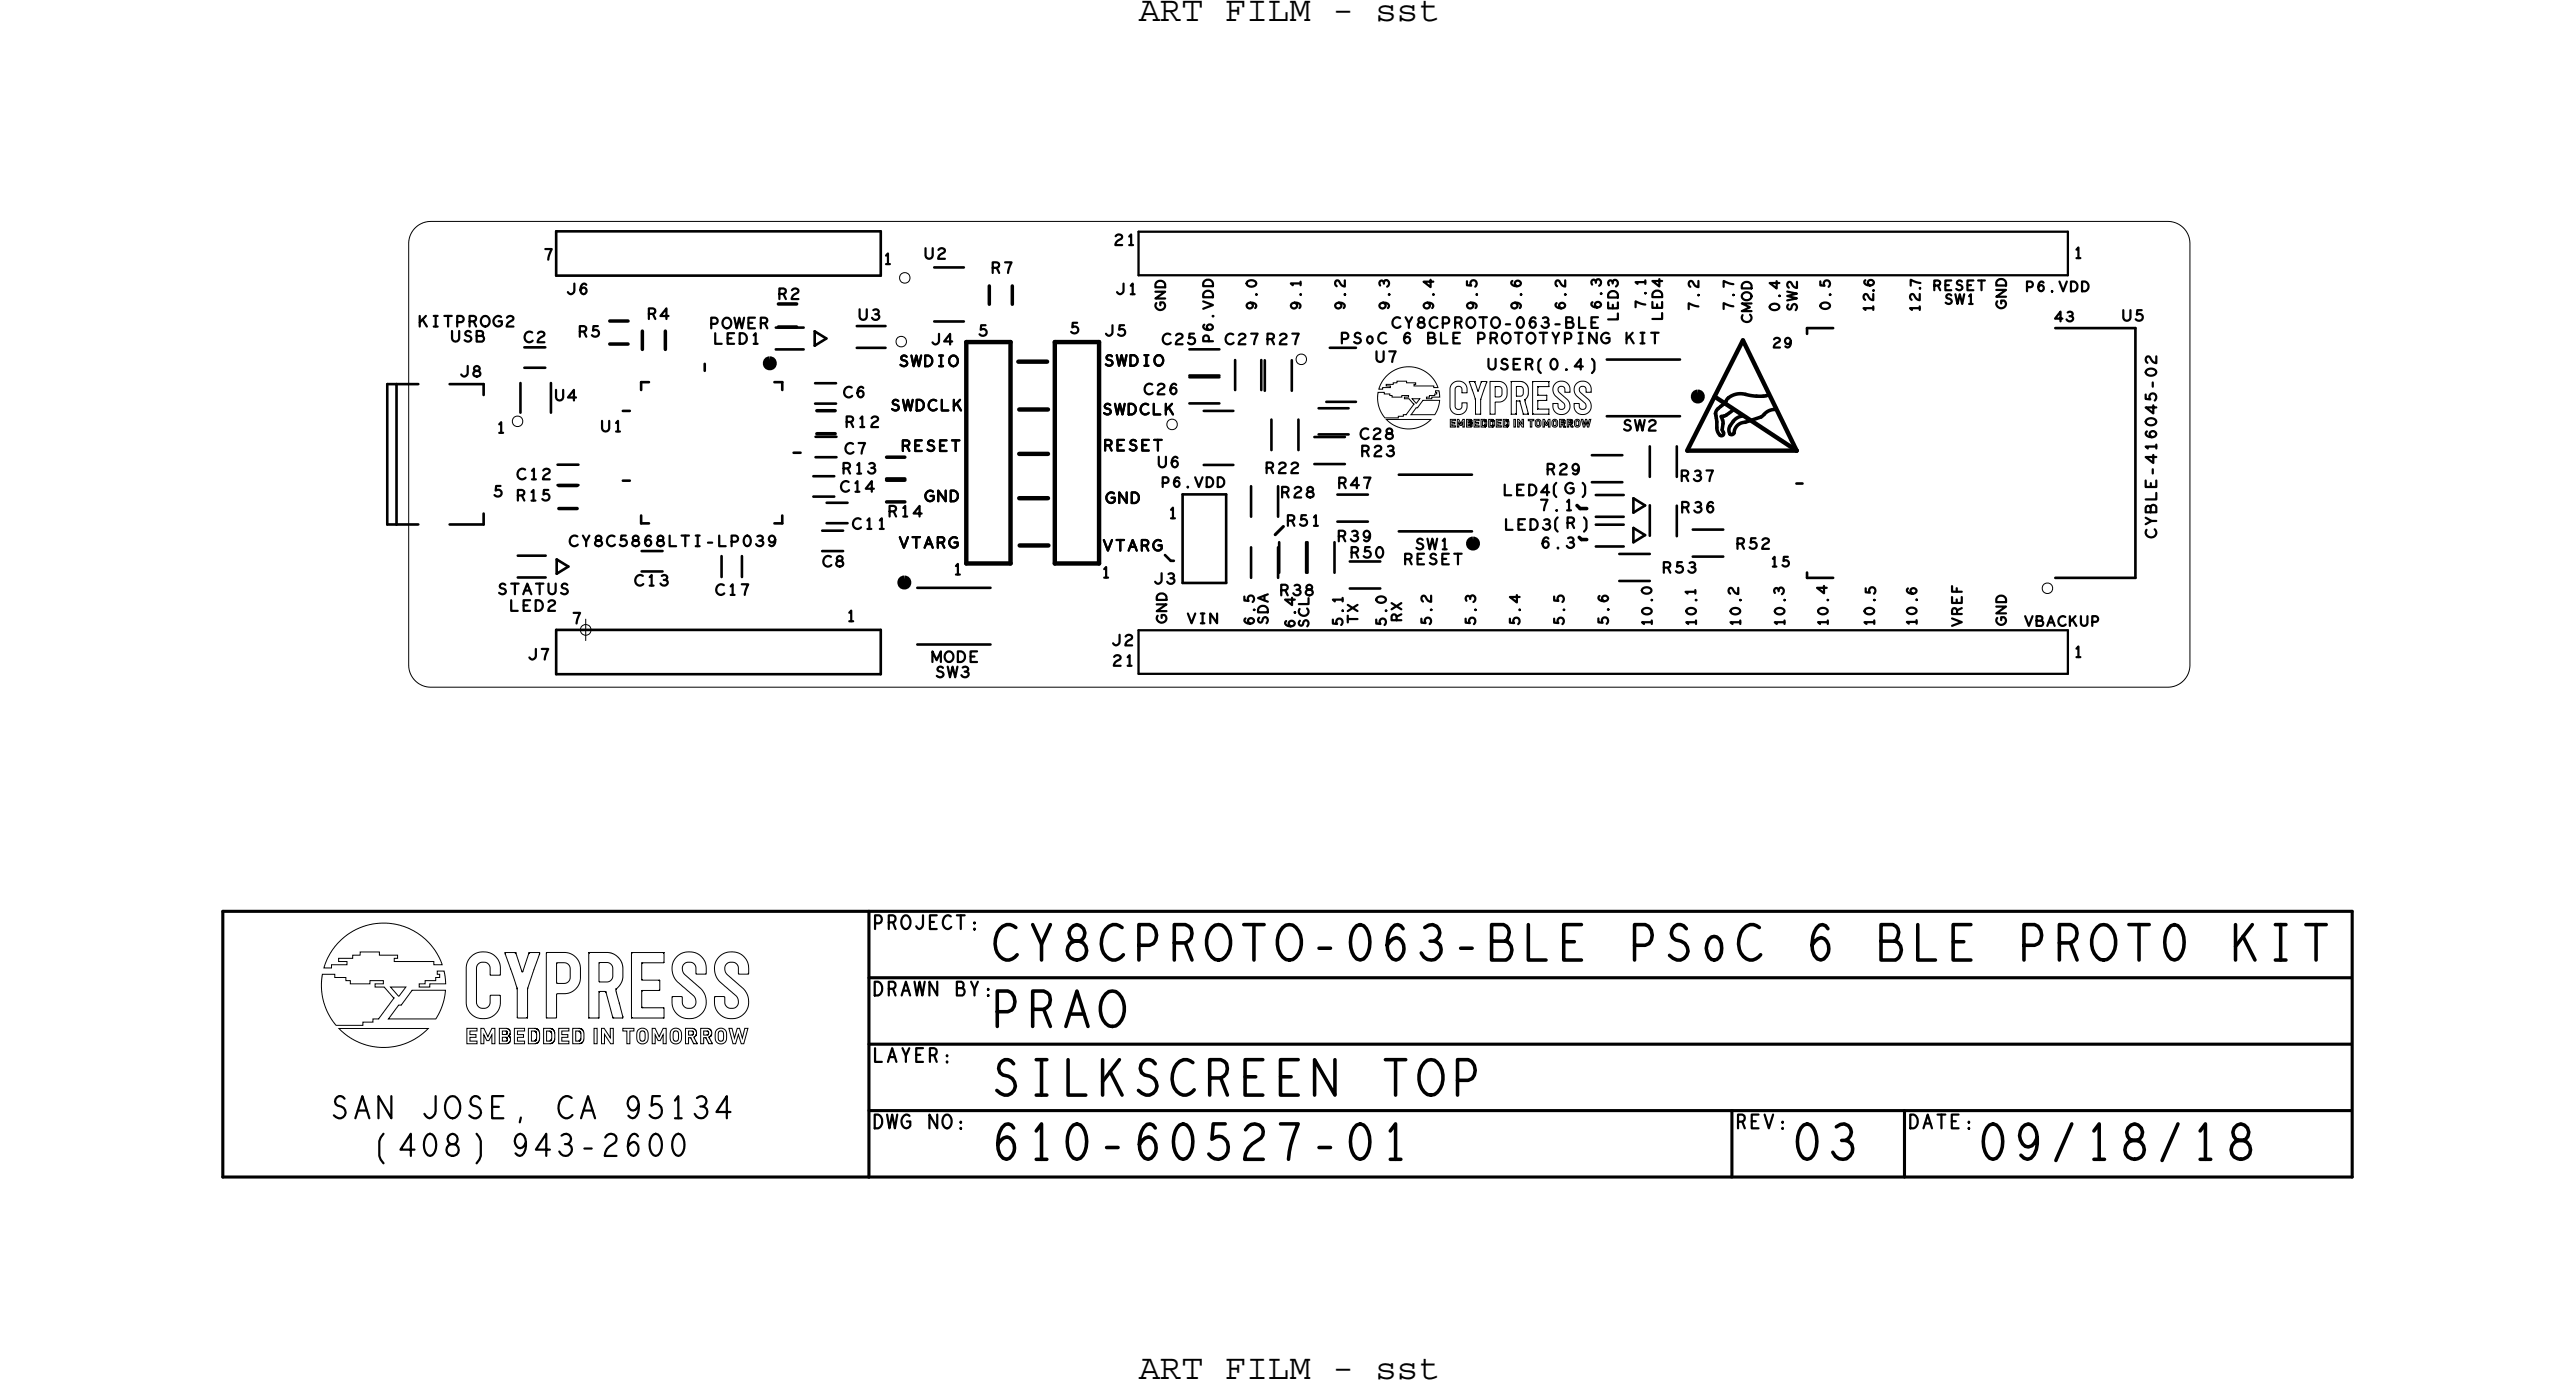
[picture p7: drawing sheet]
<svg xmlns="http://www.w3.org/2000/svg" width="148mm" height="80mm" viewBox="0 0 148 80" stroke-linecap="round" stroke-linejoin="round" font-family="sans-serif">
<defs><g id="words">
<g font-size="2.1">
<text x="65.4" y="1.2">ART FILM - sst</text>
<text x="65.4" y="79.1">ART FILM - sst</text>
</g>
<text font-size="2" x="129" y="55.1">KIT</text>
<g font-size=".8">
<text x="54.8" y="57.1">BY:</text>
<text x="50.1" y="60.9">LAYER:</text>
<text x="53.2" y="64.7">NO:</text>
<text x="99.7" y="64.7">REV:</text>
<text x="109.6" y="64.7">DATE:</text>
</g>
<g font-size=".6">
<text x="50.7" y="15.1">1</text>
<text x="74.6" y="17.8" transform="rotate(-90 74.6 17.8)">9.1</text>
<text x="79.7" y="17.8" transform="rotate(-90 79.7 17.8)">9.3</text>
<text x="91.9" y="17.7" transform="rotate(-90 91.9 17.7)">6.3</text>
<text x="94.4" y="17.7" transform="rotate(-90 94.4 17.7)">7.1</text>
<text x="107.3" y="16.7">.</text>
<text x="109.9" y="16.5">.</text>
<text x="110.9" y="16.6">RESET</text>
<text x="119" y="14.8">1</text>
<text x="93.4" y="19.7">KIT</text>
<text x="28.5" y="24.8">1</text>
<text x="29.6" y="28.7">R15</text>
<text x="48.3" y="27.2">R13</text>
<text x="48.5" y="24.5">R12</text>
<text x="51" y="29.6">R14</text>
<text x="51.7" y="25.9">RESET</text>
<text x="63.3" y="25.8">RESET</text>
<text x="67" y="29.7">1</text>
<text x="78.1" y="26.2">R23</text>
<text x="86.3" y="28.4">LED4(G)</text>
<text x="88.4" y="29.3">7.1</text>
<text x="96.4" y="27.6">R37</text>
<text x="96.5" y="29.4">R36</text>
<text x="36.4" y="33.6">C13</text>
<text x="48.6" y="35.6">1</text>
<text x="48.9" y="30.3">C11</text>
<text x="51.6" y="31.4">VTARG</text>
<text x="54.7" y="33">1</text>
<text x="63.2" y="33.1">1</text>
<text x="63.3" y="31.6">VTARG</text>
<text x="73.4" y="34.1">R38</text>
<text x="73.8" y="30.2">R51</text>
<text x="76.7" y="31">R39</text>
<text x="77.1" y="35.9" transform="rotate(-90 77.1 35.9)">5.1</text>
<text x="80.6" y="32.4">RESET</text>
<text x="84.7" y="35.9" transform="rotate(-90 84.7 35.9)">5.3</text>
<text x="86.3" y="30.4">LED3(R)</text>
<text x="88.4" y="31.4">6.3</text>
<text x="95.4" y="32.9">R53</text>
<text x="97.3" y="35.9" transform="rotate(-90 97.3 35.9)">10.1</text>
<text x="99.9" y="35.9" transform="rotate(-90 99.9 35.9)">10.2</text>
<text x="102.4" y="35.9" transform="rotate(-90 102.4 35.9)">10.3</text>
<text x="104.9" y="35.9" transform="rotate(-90 104.9 35.9)">10.4</text>
<text x="107.6" y="35.9" transform="rotate(-90 107.6 35.9)">10.5</text>
<text x="112.6" y="35.9" transform="rotate(-90 112.6 35.9)">VREF</text>
<text x="119" y="37.7">1</text>
</g>
</g></defs>
<!-- layer: Board Outline -->
<g fill="none" stroke="#000" stroke-width=".06">
<path d="M23.8 13.1l.4-.3 .5-.1h99.7a1.27 1.27 0 0 1 1.3 1.3v24.1a1.27 1.27 0 0 1-1.3 1.3h-99.7a1.27 1.27 0 0 1-1.2-1.3v-24.1l.1-.6zM79.1 22.5l.7 .1 .1 .2 .9-.1v.1h-.2v.1h.3l.2 .3-.4 .6h-.2v.1h-.2v.1h-.8l-.4-.7zM79.5 21.6l.8-.5h.9l.5 .1 .4 .3 .4 .7h-.2v-.1h-1.1l.1-.1-1.1-.1v.1h-.2h-.4v.1h.2v.1h-.4v.1h-.3zM79.6 24.1h2.5l-.6 .4-.6 .1-.7-.1zM81.1 22.9h.4l-.2 .2zM81.7 23h.9l-.2 .8h-1.4zM81.9 22.8l.4-.1v-.1h.2l-.1-.2h.2v.4h-.4v.1h-.3zM83.2 24.1h.3h-.2v.1h.2v.1h-.2v.1h.2v.1h-.3zM83.4 22l.4-.1 .2 .1 .2 .2v.3h-.3v-.2l-.1-.1h-.2l-.1 .1 .1 1.1 .2 .1 .1-.4h.3v.4l-.3 .3-.4-.1-.3-.3v-1.1zM83.6 24.1h.1l.1 .2 .2-.2v.4v-.3l-.1 .2-.2-.2v.3h-.1zM84.2 24.1h.3l-.1 .4h-.2zM84.3 24.3l.1 .1h-.1z"/>
<path d="M84.3 24.1l.1 .1h-.1zM84.3 21.9h.3l.2 .5 .2-.5h.3l-.3 1v.9l-.3-.1v-.8zM84.6 24.1h.3h-.2v.1h.2v.1h-.2v.1h.2v.1h-.3zM85 24.1h.3v.4h-.3zM85.1 24.1l.1 .1v.2h-.1zM85.4 24.1h.3v.4h-.3zM85.5 21.9h.7l.3 .4-.1 .6-.2 .1-.4 .1v.7l-.3-.1zM85.5 24.1l.2 .1-.1 .2h-.1zM85.8 22.2h.3l.1 .1v.3l-.1 .2h-.3zM85.9 24.1h.3h-.2v.1h.1v.1h-.1v.1h.2v.1h-.3zM86.3 24.1h.3l-.1 .4h-.2zM86.4 24.1l.1 .1v.2h-.1z"/>
<path d="M86.7 21.9h.7l.3 .2v.5l-.2 .4 .2 .8-.3-.1-.2-.7h-.2v.7h-.3zM86.9 24.1h.1v.4h-.1zM87 22.2h.3l.1 .1v.3l-.1 .1h-.3zM87.1 24.1l.3 .2v-.2v.4l-.2-.3v.3h-.1zM87.7 24.1h.3h-.1v.4h-.1v-.4h-.1zM88 21.9h.9v.3h-.6v.5h.5v.3h-.5v.5h.6v.3l-.9-.1zM88.2 24.1l.2 .1-.1 .2h-.1zM88.6 24.1l.2 .2 .1-.2h.1v.4h-.1v-.3l-.1 .2-.2-.2v.3zM89.2 24.1l.1 .1v.2h-.1zM89.3 22l.1-.1h.3l.3 .1 .1 .2v.3h-.3v-.2l-.1-.1h-.2l-.1 .1 .1 .2 .5 .4 .1 .3v.3l-.3 .3-.4-.1-.2-.2v-.4h.2v.3l.2 .1h.1l.1-.2v-.2l-.6-.5-.1-.3zM89.5 24.1h.3v.2l.1 .2h-.1l-.1-.2-.1 .2h-.1zM89.6 24.1h.1v.1h-.1z"/>
<path d="M90 24.1h.2v.2l.1 .2h-.1l-.1-.2-.1 .2zM90 24.1l.2 .1h-.2zM90.5 22l.2-.1h.3l.2 .1 .1 .2v.3h-.3v-.2l-.1-.1h-.2l-.1 .1 .1 .2 .5 .4 .1 .2v.4l-.3 .3-.4-.1-.2-.2v-.4h.2l.1 .3 .1 .1h.2v-.2v-.2l-.6-.5v-.3zM90.5 24.1l.1 .1v.2h-.1zM90.8 24.1h.1v.2l.1-.2 .1 .2 .1-.2h.1l-.1 .4h-.1l-.1-.3v.3h-.1z"/>
<circle cx="88.3" cy="24.3" r=".21"/>
<circle cx="89.2" cy="24.3" r=".21"/>
<circle cx="90.5" cy="24.3" r=".22"/>
</g>
<g fill="none" stroke="#000" stroke-width=".2">
<path d="M90.5 29l.2 .2zM90.6 30.8l.2 .1zM90.7 29.2h.4zM90.8 30.9h.3zM98.5 23.7v.1zM98.5 23.7h.1M98.5 23.8v.2zM98.5 24v.2zM98.5 24.2v.3zM98.5 24.5l.2 .5h.2v-.2M98.6 23.4l.2-.1zM98.6 23.4l-.1 .3"/>
<path d="M98.8 23.3l.1-.1zM98.8 23.9l.1 .4M98.8 23.9h.1zM98.8 24.7l.1 .1zM98.9 24.3l-.1 .4zM99.3 24.9h.1M99.4 23.5l-.5 .4M100 23.9a.94 .94 0 0 0-.8 .9l.1 .1M100.2 24.2l-.4 .2-.3 .5h-.2M100.2 24.2l.9-.3zM101.5 22.7h-.9a1.4 1.4 0 0 0-1.5 .2l-.2 .3M101.9 23.5a1.08 1.08 0 0 0-.8 .4"/>
</g>
<path d="M100 19.5l-3.2 6.3zM100 19.5l3.1 6.3zM58.4 20.7h1.7zM58.5 23.5h1.6zM58.5 28.6h1.6zM58.5 26h1.6zM58.5 31.3h1.7zM96.9 25.8h6.2zM98.4 22.7l4.7 3.1z" fill="none" stroke="#000" stroke-width=".25"/>
<path d="M73.2 30.7l.5-.5z" fill="none" stroke="#000" stroke-width=".18"/>
<path d="M66.9 31.8l.3 .4zM67.2 32.2h.2z" fill="none" stroke="#000" stroke-width=".15"/>
<!-- layer: Components -->
<g fill="none" stroke="#000" stroke-width=".06">
<path d="M51.5 19.4l.2-.1 .3 .1v.2v.2l-.3 .1-.2-.1-.1-.2zM51.7 15.7l.2-.1 .3 .1v.2v.2l-.3 .1-.2-.1-.1-.2zM29.5 24l.2-.1 .2 .1 .1 .2-.1 .2-.2 .1-.2-.1-.1-.2zM67 24.1l.3-.1 .2 .1 .1 .2-.1 .2-.2 .1-.3-.1v-.2zM74.5 20.4l.2-.1 .2 .1 .1 .2-.1 .2-.2 .1-.2-.1-.1-.2zM117.3 33.5l.2-.1 .2 .1 .1 .2-.1 .2-.2 .1-.2-.1-.1-.2zM18.5 55.9h.7v.2h.7v.1h.2v.2h1.1v-.2h.8v.2h-.5v.2h.6l.5 .7-.9 1.1h-.3v.2h-.6v.2h-1.5l-.5-.7-.2-.7-.2-.8zM19.4 54.1l.7-.6 .8-.4 .9-.1h.9l1 .4 .7 .5 .6 .6 .4 .8h-.5v-.1h-2.3v-.2h.2v-.2h-1v-.2h-1.1v.2h-.5v.2h-.8v.2h.5v.1h-.9v.2h-.4l.3-.8zM19.5 59h5.1l-.6 .5-.6 .3-1.3 .3-.7-.1-.7-.2-.7-.3zM22.4 56.6h.9l-.4 .5zM23.6 56.8h2l-.2 .9-.4 .7h-2.7l.6-.7 .1-.1zM24.1 56.4h.3v-.2h.6v-.1h.2v-.2h-.1v-.2h.4l.1 .7h-.9v.2h-.6z"/>
<path d="M26.8 59h.6v.1h-.4v.2h.3v.2h-.3v.2h.4v.2h-.6zM27.1 54.9l.4-.3h.5l.4 .2 .3 .5v.6h-.5l-.1-.5-.2-.2h-.4l-.1 .3-.1 2 .1 .2 .3 .1h.2l.2-.2 .1-.5h.5l-.1 .8-.2 .3-.3 .2h-.4l-.4-.1-.3-.2-.2-.4v-2.2l.1-.4zM27.6 59h.2l.2 .5 .2-.5h.2v.9h-.2v-.5l-.1 .3h-.2l-.1-.3v.5h-.2zM28.7 59h.4l.2 .1v.2l-.1 .1 .1 .3-.1 .1-.5 .1zM28.8 59.1l.3 .1v.1h-.3zM28.8 59.5h.3v.2h-.3zM29 54.7h.6l.4 1 .4-1h.6l-.7 2-.1 1.7h-.5v-1.7zM29.5 59h.6v.1h-.4v.2h.3v.2h-.3v.2h.4v.2h-.6zM30.3 59h.4l.2 .1 .1 .5-.2 .2-.5 .1zM30.5 59.1l.3 .1v.4l-.1 .1h-.2zM31.2 59h.4l.2 .1v.5l-.1 .2-.5 .1zM31.4 54.7l1-.1a.92 .92 0 0 1 .9 .7v.8l-.1 .5-.5 .3-.7 .1-.1 1.4h-.5z"/>
<path d="M31.4 59.1l.3 .1v.4l-.1 .1h-.2zM32 55.2h.5l.2 .2v.7l-.2 .3h-.6zM32.1 59h.6v.1h-.5v.2h.4v.2h-.4v.2h.5v.2h-.6zM32.9 59h.4l.2 .1v.5l-.1 .2-.5 .1zM33 59.1l.3 .1v.4l-.1 .1h-.2zM33.8 54.6l1.3 .1 .3 .1 .3 .3 .1 .4-.1 .6-.4 .7 .4 1.6h-.5l-.5-1.5h-.3v1.5h-.6zM34.1 59h.2v.9h-.2zM34.4 55.2h.5l.2 .2 .1 .6-.2 .3h-.6zM34.5 59h.2l.3 .5v-.5h.2v.9h-.2l-.3-.6v.6h-.2zM35.7 59h.7v.1h-.2v.8h-.2v-.8h-.3zM36.3 54.6l1.8 .1v.5l-1.3 .1v.9l1.1 .1v.5h-1.1v1h1.3v.6h-1.9zM36.6 59.1l.3-.1 .3 .1v.5l-.2 .2-.2 .1-.2-.2z"/>
<path d="M36.8 59.2l.1-.1 .1 .2v.3l-.1 .1-.2-.1zM37.4 59h.2l.2 .5 .3-.5h.1v.9h-.1v-.5l-.2 .3h-.1l-.2-.3v.5h-.2zM38.5 59.1l.3-.1 .3 .1v.5l-.1 .2-.3 .1-.2-.2v-.4zM38.7 59.2l.1-.1 .1 .1v.4l-.1 .1-.1-.1zM38.8 54.9l.4-.3h.6l.4 .2 .3 .4v.7h-.5l-.1-.5-.2-.2h-.4l-.1 .2 .1 .5 1 .9 .2 .4v.4l-.1 .3-.2 .3-.3 .2h-.4l-.4-.1-.3-.2-.2-.3v-.6h.5l.1 .4 .2 .2h.4l.1-.3-.1-.4-.9-.8-.2-.3-.1-.6zM39.3 59h.5l.1 .1 .1 .2-.2 .2 .2 .4h-.2l-.2-.4h-.1v.4h-.2zM39.5 59.1l.3 .1v.1l-.3 .1zM40.2 59h.4l.2 .1v.2l-.1 .2 .2 .4h-.2l-.2-.4h-.1v.4h-.2zM40.4 59.1l.2 .1 .1 .1-.3 .1zM41.1 59.1l.3-.1 .3 .1v.5l-.2 .2-.2 .1-.2-.2-.1-.4zM41.3 54.9l.3-.3h.6l.5 .2 .2 .4v.7h-.5v-.5l-.3-.2h-.3l-.2 .3 .1 .4 1 .8 .2 .5 .1 .4-.1 .3-.5 .4-.3 .1h-.5l-.3-.2-.2-.3-.1-.3v-.4h.6v.4l.3 .2h.3l.2-.2-.1-.5-.8-.6a1.09 1.09 0 0 1-.4-1.4zM41.3 59.2l.1-.1 .1 .1v.4l-.1 .1-.2-.1z"/>
<path d="M41.8 59h.2l.2 .5 .1-.5h.1l.2 .5 .1-.5h.2l-.2 .9h-.2l-.1-.6-.2 .6h-.1z"/>
</g>
<g fill="none" stroke="#000" stroke-width=".15">
<path d="M30.1 19.9h1.2zM31.9 13.3h18.7zM31.9 13.3v2.5zM31.9 15.8h18.7zM44.5 18.8h1.6zM46.8 19l.6 .4zM46.8 19v.8zM46.8 19.8l.6-.4zM49.2 18.7h1.6zM49.2 20h1.6zM50.6 13.3v2.5zM53.6 15.3h1.7z"/>
<path d="M53.6 18.4h1.7zM76.3 19.9h1.5zM103.7 18.8h1.5zM103.7 18.8v.3zM118 18.8h4.6zM122.6 18.8v14.3zM22.2 22h.6zM22.2 30.1h.6zM22.2 22v8.1zM22.8 22h1.2zM22.8 22v8.1zM22.8 30.1h1.2z"/>
<path d="M25.8 22h2zM25.8 30.1h2zM27.8 22v.7zM27.8 29.5v.6zM29.7 33.1h1.6zM29.7 31.9h1.6zM29.9 22v1.7zM30.1 21.1h1.2zM31.6 22v1.7zM31.9 36.1h18.7zM31.9 36.1v2.6zM31.9 38.7h18.7z"/>
<path d="M32 32.1l.6 .4zM32 32.1v.8zM32 32.9l.6-.4zM32 26.7h1.2zM32 27.8h1.2zM35.7 23.6h.4zM35.7 27.6h.4zM36.8 21.9h.4zM36.8 21.9v.5zM36.8 30h.4zM36.8 29.6v.4zM36.8 31.6h1.2z"/>
<path d="M36.8 32.8h1.2zM40.4 20.9v.4zM41.4 31.9v1.2zM42.6 31.9v1.2zM44.4 21.9h.5zM44.4 30h.5zM44.5 20h1.6zM44.9 21.9v.5zM44.9 29.6v.4zM45.5 26h.4zM46.7 28.5h1.2zM46.7 27.3h1.2z"/>
<path d="M46.8 23.2h1.2zM46.8 22h1.2zM46.8 25.1h1.2zM46.8 26.2h1.2zM47.2 31.6h1.2zM47.2 30.4h1.2zM47.4 28.8h1.2zM47.4 30h1.2zM50.6 36.1v2.6zM52.6 33.7h4.2zM52.6 37h4.2zM67.9 28.4h2.5z"/>
<path d="M67.9 28.4v5zM67.9 33.4h2.5zM68.3 21.6h1.7zM68.3 20h1.7zM68.3 23.1h1.7zM68.3 21.5h1.7zM69.1 23.6h1.7zM69.1 26.7h1.7zM70.4 28.4v5zM70.9 20.7v1.7zM71.8 31.4v1.7zM71.8 27.9v1.7z"/>
<path d="M72.4 20.7v1.7zM72.6 20.7v1.7zM73 24.1v1.7zM73.4 31.4v1.7zM73.4 27.9v1.7zM73.4 31.1v1.8zM74.1 20.7v1.7zM74.5 24.1v1.7zM75 31.1v1.8zM75.4 25.1h1.8zM75.4 26.6h1.8zM75.7 23.4h1.7z"/>
<path d="M75.7 24.9h1.7zM76.1 23h1.7zM76.6 31.1v1.8zM76.8 28.4h1.7zM76.8 29.9h1.7zM77.5 32.2h1.7zM77.5 33.8h1.7zM80.3 27.2h4.2zM80.3 30.5h4.2zM91.4 27.7h1.7zM91.4 26.1h1.7zM91.6 29.6h1.6z"/>
<path d="M91.6 28.4h1.6zM91.6 31.3h1.6zM91.6 30.1h1.6zM92.2 20.6h4.2zM92.2 23.9h4.2zM92.9 31.8h1.8zM92.9 33.3h1.8zM93.7 28.6l.7 .4zM93.7 28.6v.8zM93.7 30.3l.7 .4zM93.7 30.3v.8zM93.7 29.4l.7-.4z"/>
<path d="M93.7 31.1l.7-.4zM94.7 25.6v1.8zM94.7 29v1.7zM96.2 25.6v1.8zM96.2 29v1.8zM97.2 30.4h1.7zM97.2 31.9h1.7zM103.1 27.7h.4zM103.7 32.8v.3zM103.7 33.1h1.5zM118 33.1h4.6z"/>
</g>
<path d="M44 20.7l.2-.1 .2 .1v.2l-.2 .1-.2-.1zM51.7 33.3l.2-.1 .2 .1v.2l-.2 .1-.2-.1zM84.4 31.1l.1-.1 .2 .1v.2l-.2 .1-.1-.1zM97.3 22.6l.1-.1 .2 .1v.2l-.2 .1-.1-.1z" fill="none" stroke="#000" stroke-width=".4"/>
<g fill="none" stroke="#000" stroke-width=".2">
<path d="M35 18.4h1zM35 19.7h1zM36.9 19v1zM38.2 19v1zM44.7 17.4h1zM44.7 18.8h1zM56.8 16.4v1.1zM58.1 16.4v1.1zM32.1 27.8h1zM32.1 29.2h1zM46.9 24.9h1zM46.9 23.6h1z"/>
<path d="M50.9 28.8h1zM50.9 27.5h1zM50.9 26.2h1z"/>
</g>
<path d="M12.8 52.3v15.2zM12.8 52.3h37.1zM49.9 52.3h85.1zM49.9 56.1h85.1zM49.9 59.9h85.1zM49.9 52.3v15.2zM135 52.3v15.2zM12.8 67.5h37.1zM49.9 63.7h85.1zM49.9 67.5h85.1zM99.4 63.7v3.8zM109.3 63.7v3.8z" fill="none" stroke="#000" stroke-width=".18"/>
<path d="M55.5 19.6v12.7zM55.5 19.6h2.5zM58 19.6v12.7zM60.5 19.6v12.7zM60.5 19.6h2.6zM63.1 19.6v12.7zM55.5 32.3h2.5zM60.5 32.3h2.6z" fill="none" stroke="#000" stroke-width=".25"/>
<path d="M65.3 15.8h53.4zM65.3 13.3v2.5zM65.3 13.3h53.4zM118.7 13.3v2.5zM65.3 38.6h53.4zM65.3 36.1v2.5zM65.3 36.1h53.4zM118.7 36.1v2.5z" fill="none" stroke="#000" stroke-width=".13"/>
<!-- layer: Text -->
<g fill="none" stroke="#000" stroke-width=".13">
<path d="M24.1 18.1v.6M24.2 18.3l.3 .4M24.4 18.1l-.3 .4M24.9 18.1h.2M24.9 18.7h.2M25 18.1v.6M25.5 18.1h.4M25.7 18.1v.6M25.9 19v.4l.2 .2 .3-.2v-.4M26.2 18.5l.3-.1 .1-.1-.1-.1-.3-.1v.6M27 18.4h.3v-.2l-.3-.1v.6M27 19.1a.15 .15 0 0 0-.2-.1 .15 .15 0 0 0 0 .2l.1 .1a.18 .18 0 0 1 .1 .2 .18 .18 0 0 1-.3 .1v-.1"/>
<path d="M27.2 18.4l.1 .3M27.4 19.3h.3l.1 .1-.1 .2h-.3v-.6h.3v.1l-.1 .2M28.8 18.2a.28 .28 0 0 0-.4 0 .28 .28 0 0 0 0 .4 .28 .28 0 0 0 .4 0v-.2h-.2M29.1 18.2a.18 .18 0 0 1 .2-.1 .18 .18 0 0 1 .1 .3l-.2 .1-.1 .2h.4M30.5 19.1a.29 .29 0 0 0-.4 .2 .29 .29 0 0 0 .5 .2M30.9 19.1a.18 .18 0 0 1 .2-.1 .18 .18 0 0 1 .1 .3l-.3 .1v.2h.3M31.3 14.3h.4l-.2 .6M33 16.3l-.1 .5-.1 .1-.2-.1M33.3 19h.3v-.2l-.3-.1v.6M33.5 19l.2 .3M33.6 16.3a.29 .29 0 0 0-.3 .3 .29 .29 0 0 0 .3 .3 .2 .2 0 0 0 0-.4 .19 .19 0 0 0-.3 .1M34.3 18.7h-.2l-.1 .3a.22 .22 0 0 1 .3 0 .22 .22 0 0 1 0 .3 .22 .22 0 0 1-.3-.1"/>
<path d="M37.2 18h.3l.1-.2-.4-.1v.6M37.5 18l.1 .3M38.4 18.1h-.5l.3-.4v.6M40.8 18.6l.3-.1 .1-.1-.1-.1-.3-.1v.6M41.1 19.1v.6h.3M41.8 19.4h.2M42.1 19.1h-.3v.6h.3M42.2 18.2l.1 .6 .1-.6 .2 .6 .1-.6M42.5 19.1a.32 .32 0 0 1 .4 .3 .32 .32 0 0 1-.4 .3zM43 18.5h.2M43.3 19.2l.1-.1v.6M43.3 19.7h.2"/>
<path d="M43.3 18.2h-.3v.6h.3M43.7 18.5h.3v-.2l-.3-.1v.6M43.9 18.5l.1 .3M44.7 16.9l.3-.1 .1-.2-.4-.1v.7M45 16.9l.1 .3M45.5 16.6a.18 .18 0 0 1 .2-.1 .18 .18 0 0 1 .1 .3l-.3 .2-.1 .2h.4M49.3 17.7v.5l.2 .1 .2-.1v-.5M50.1 17.8l.2-.1 .1 .1-.1 .2M50.2 18a.19 .19 0 0 1 .3 .2 .19 .19 0 0 1-.2 .2 .19 .19 0 0 1-.2-.1l-.1-.1M50.9 14.7l.1-.2v.6M53.1 14.2v.5l.2 .1 .2-.1v-.5M53.9 14.3a.18 .18 0 0 1 .2-.1 .18 .18 0 0 1 .1 .3l-.3 .2-.1 .1h.4"/>
<path d="M53.9 19.1v.5l-.2 .2-.2-.2M54.7 19.6h-.5l.3-.5v.7M56.6 18.7h-.3v.2a.22 .22 0 0 1 .3 .1 .22 .22 0 0 1-.1 .3 .22 .22 0 0 1-.3-.1M57 15.4l.3-.1v-.2l-.3-.1v.7M57.2 15.4l.1 .3M57.7 15h.4l-.2 .7M61.8 18.5h-.2l-.1 .3a.22 .22 0 0 1 .4 0 .22 .22 0 0 1-.1 .3 .22 .22 0 0 1-.3-.1M63.9 18.7l-.1 .4-.2 .2-.1-.2M64 13.5a.18 .18 0 0 1 .3-.1 .18 .18 0 0 1 .1 .3l-.3 .2-.1 .2h.4M64.5 16.3v.5l-.2 .1-.2-.1M64.5 18.7h-.2l-.1 .2a.22 .22 0 0 1 .3 .1 .22 .22 0 0 1 0 .3 .22 .22 0 0 1-.3-.1M64.8 13.6l.1-.2v.7"/>
<path d="M64.8 14.1h.2M64.9 16.4l.1-.1v.6M64.9 16.9h.2M66.3 16.7h.6l-.6 .4h.6M66.4 17.4a.26 .26 0 0 0 0 .3 .26 .26 0 0 0 .4 0 .26 .26 0 0 0 0-.4h-.2v.2M66.4 16.2a.29 .29 0 0 1 .3-.1 .29 .29 0 0 1 .2 .4h-.6zM67.2 19.2a.29 .29 0 0 0-.5 .2 .29 .29 0 0 0 .5 .3M67.5 19.2a.18 .18 0 0 1 .2-.1 .18 .18 0 0 1 .1 .3l-.2 .2-.1 .1h.4M68.5 19.1h-.2l-.1 .3a.22 .22 0 0 1 .4 .1 .22 .22 0 0 1-.1 .3 .22 .22 0 0 1-.3-.1M69.1 17.3l.5 .2-.5 .2M69.1 18.6v.1a.26 .26 0 0 0 .2 .2 .26 .26 0 0 0 .3-.2 .17 .17 0 0 0-.3 0 .17 .17 0 0 0 .1 .2M69.1 16.1a.29 .29 0 0 1 .4 0 .29 .29 0 0 1 .1 .3h-.5z"/>
<path d="M69.1 16.8a.29 .29 0 0 1 .4-.1 .29 .29 0 0 1 .1 .3h-.5zM69.4 19.6v-.3l-.2-.1-.1 .1v.3h.5M69.6 18.1h.1M70.8 19.2a.29 .29 0 0 0-.5 .2 .29 .29 0 0 0 .5 .3M71.1 19.2a.18 .18 0 0 1 .3-.1 .18 .18 0 0 1 0 .3l-.2 .2-.1 .1h.4M71.6 16.1a.25 .25 0 0 1 .3 0 .25 .25 0 0 1 .1 .3 .25 .25 0 0 1-.3 0 .25 .25 0 0 1-.1-.3zM71.8 17.4a.17 .17 0 0 1 .1 .2 .17 .17 0 0 1-.2 .1 .17 .17 0 0 1-.1-.2 .26 .26 0 0 1 .3-.2 .26 .26 0 0 1 .1 .4M71.8 19.1h.4l-.2 .6M72.1 16.9h.1M72.7 19.5l.3-.1 .1-.2-.4-.1v.6M73 19.5l.1 .2M73.5 19.2a.18 .18 0 0 1 .2-.1 .18 .18 0 0 1 .1 .3l-.3 .2v.1h.3"/>
<path d="M74.2 19.1h.3l-.2 .6M74.3 17.4a.17 .17 0 0 1 .1 .2 .17 .17 0 0 1-.2 .1 .17 .17 0 0 1-.1-.2 .26 .26 0 0 1 .3-.2 .26 .26 0 0 1 .2 .4M74.6 16.3h-.5l.1 .1M76.8 17.4a.17 .17 0 0 1 .2 .2 .17 .17 0 0 1-.2 .1 .17 .17 0 0 1-.2-.2 .26 .26 0 0 1 .4-.2 .26 .26 0 0 1 .1 .4M77 19.4h.3l.1-.1-.1-.2h-.3v.6M77.2 16.9h.1M77.2 16.1v.3h-.2l-.1-.3a.16 .16 0 0 0-.3 .1 .16 .16 0 0 0 .1 .2M78.1 19.2a.16 .16 0 0 0-.3-.1 .15 .15 0 0 0 0 .2l.2 .1a.18 .18 0 0 1 .1 .2 .18 .18 0 0 1-.3 .1l-.1-.1M79.4 17.4a.17 .17 0 0 1 .1 .2 .17 .17 0 0 1-.2 .1 .17 .17 0 0 1-.1-.2 .26 .26 0 0 1 .3-.2 .26 .26 0 0 1 .2 .4M79.4 16.2l-.2-.1v.1v.2M79.5 19.1a.29 .29 0 0 0-.4 .3 .29 .29 0 0 0 .5 .2M80.4 18.2a.29 .29 0 0 0-.5 .3 .29 .29 0 0 0 .5 .2"/>
<path d="M80.7 18.2l.2 .3v.3M80.9 19.2v-.1a.29 .29 0 0 0-.3 .3 .29 .29 0 0 0 .2 .3 .19 .19 0 0 0 .1-.3 .19 .19 0 0 0-.3 0M81 18.2l-.1 .3M81.4 18.3v.1l.1 .1a.19 .19 0 0 1 .2 .2 .19 .19 0 0 1-.2 .1 .19 .19 0 0 1-.1-.2l.2-.1a.16 .16 0 0 0 .1-.3 .16 .16 0 0 0-.3 .1zM81.9 17.4a.17 .17 0 0 1 .2 .2 .17 .17 0 0 1-.3 .1 .17 .17 0 0 1-.1-.2 .26 .26 0 0 1 .4-.2 .26 .26 0 0 1 .1 .4M82 19.4h.3l.1 .1-.1 .2h-.3v-.6h.3v.1v.2M82.1 16v.5l-.4-.3h.6M82.3 16.9h.1M82.5 18.2a.29 .29 0 0 0-.5 .3 .29 .29 0 0 0 .5 .2M82.7 19.1v.6h.4M82.8 18.6l.3-.1 .1-.1-.1-.2h-.3v.6M83.4 19.4h.2"/>
<path d="M83.5 18.5h.3l.1-.2-.4-.1v.6M83.8 18.5l.1 .3M83.8 19.1h-.4v.6h.4M84.2 16.1v.3h.2a.2 .2 0 0 1 .1-.3 .2 .2 0 0 1 .3 .1 .2 .2 0 0 1-.1 .2M84.4 17.4a.17 .17 0 0 1 .1 .2 .17 .17 0 0 1-.2 .1 .17 .17 0 0 1-.1-.2 .26 .26 0 0 1 .3-.2 .26 .26 0 0 1 .2 .4M84.8 16.9h.1M84.8 19.4h.3l.1-.1-.1-.2h-.3v.6M84.9 18.2h.4M85.1 18.2v.6M85.6 19.4h.2l.1-.2-.3-.1v.6M85.8 19.4l.1 .3M86.4 18.6h.3"/>
<path d="M86.8 16.1v.1a.26 .26 0 0 0 .2 .2 .26 .26 0 0 0 .3-.2 .17 .17 0 0 0-.3-.1 .17 .17 0 0 0 .1 .3M86.9 19.1h.5M87 17.4a.17 .17 0 0 1 .1 .2 .17 .17 0 0 1-.2 .1 .17 .17 0 0 1-.1-.2 .26 .26 0 0 1 .3-.2 .26 .26 0 0 1 .1 .4M87.1 18.3a.28 .28 0 0 1 .4 .1 .28 .28 0 0 1-.2 .4 .3 .3 0 0 1-.2-.2 .3 .3 0 0 1 0-.3zM87.2 19.1v.6M87.3 16.9h.1M88.1 18.3v-.1a.29 .29 0 0 0-.3 .3 .29 .29 0 0 0 .2 .3 .19 .19 0 0 0 .1-.3 .19 .19 0 0 0-.3 .1M88.4 19.1h.4M88.6 18.2h.1l.2 .1-.2 .2M88.6 19.1v.6M88.7 18.5a.19 .19 0 0 1 .2 .1 .19 .19 0 0 1-.1 .2 .19 .19 0 0 1-.3 0v-.1M89.1 19.1l.2 .3v.3"/>
<path d="M89.3 18.6h.2M89.3 17.4a.26 .26 0 0 0 .2 .3 .26 .26 0 0 0 .3-.2 .17 .17 0 0 0-.3-.1 .17 .17 0 0 0 .1 .3M89.5 19.1l-.2 .3M89.8 19.4h.3l.1-.1-.1-.2h-.3v.6M89.9 16.9h.1M89.8 16.1v.3h-.1l-.2-.3a.16 .16 0 0 0-.2 .1 .16 .16 0 0 0 .1 .2M89.9 18.5h.3l.1 .1-.1 .2h-.3v-.6h.3l.1 .1-.1 .2M90.6 19.1h.2M90.6 19.7h.2M90.6 18.2v.6h.4M90.7 19.1v.6M91.3 18.5h.3"/>
<path d="M91.4 17.3v.1a.26 .26 0 0 0 .2 .2 .26 .26 0 0 0 .3-.2 .17 .17 0 0 0-.3 0 .17 .17 0 0 0 .1 .2M91.6 16.1h-.2l-.1 .1 .1 .1M91.6 19.1v.6l-.4-.6v.6M91.7 18.2h-.4v.6h.4M92.3 17.3v.4h.6v-.4M92.3 19.1a.28 .28 0 0 0-.3 .1 .28 .28 0 0 0 0 .4 .28 .28 0 0 0 .4 0v-.2h-.2M92.4 16.8a.29 .29 0 0 1 .3-.1 .29 .29 0 0 1 .2 .4h-.6zM92.6 16.3a.17 .17 0 0 1 .2-.2 .17 .17 0 0 1 0 .3h-.1M92.6 16.2l-.2-.1-.1 .1v.2M92.6 17.5v.2M92.9 18v.3h-.6M93.4 19.1v.6"/>
<path d="M93.7 19.1l-.3 .4M94.2 19.1h.2M94.3 19.1v.6M94.4 16.2h-.5l.1 .1M94.4 17.5l-.5-.2v.3M94.8 19.1h.4M94.8 17.3v.4h.6v-.4M94.9 16.8a.29 .29 0 0 1 .4-.1 .29 .29 0 0 1 .1 .3h-.6zM95 19.1v.6M95.1 17.5v.2M95.2 16v.4l-.4-.3h.6M95.4 18v.3h-.6"/>
<path d="M97.5 16.9h.1M97.5 17.6l-.6-.2v.3M97.5 16.1v.4l-.2-.1-.2-.2a.16 .16 0 0 0-.2 0 .16 .16 0 0 0 .1 .3M99.5 16.9h.1M99.5 16.3l-.6-.2v.4M99.5 17.6l-.6-.2v.3M100 16.3a.29 .29 0 0 1 .4-.1 .29 .29 0 0 1 .1 .3h-.5zM100.4 18a.27 .27 0 0 1 0 .4 .27 .27 0 0 1-.3 0 .27 .27 0 0 1-.1-.3M100.5 17.4h-.5l.4 .2-.4 .2h.5M101.6 17.5a.25 .25 0 0 1 .4-.1 .25 .25 0 0 1 .1 .3 .25 .25 0 0 1-.4 .1 .25 .25 0 0 1-.1-.3zM101.8 19.5a.16 .16 0 0 1 .2-.1 .16 .16 0 0 1 .1 .2l-.2 .2-.1 .1h.4M102 16.1v.4l-.4-.3h.5"/>
<path d="M102.1 17h.1M102.6 16.7l.5 .1-.5 .2 .5 .1-.5 .1M102.6 17.5a.14 .14 0 0 0 0 .2 .14 .14 0 0 0 .2 0v-.1a.17 .17 0 0 1 .3-.1 .17 .17 0 0 1 0 .3M102.8 19.6a.17 .17 0 0 1-.2 .1 .17 .17 0 0 1-.1-.2 .17 .17 0 0 1 .2-.1 .26 .26 0 0 1 .1 .3 .26 .26 0 0 1-.3 .2M103.1 16.2v.3h-.1l-.2-.3a.16 .16 0 0 0-.2 .1 .16 .16 0 0 0 .1 .2M104.5 16.1v.3h.2a.2 .2 0 0 1 .1-.3 .2 .2 0 0 1 .2 .1 .2 .2 0 0 1 0 .3M104.5 17.4a.25 .25 0 0 1 .4-.1 .25 .25 0 0 1 .1 .4 .25 .25 0 0 1-.3 0 .25 .25 0 0 1-.2-.3zM105.1 16.9h.1M107.1 16.1h-.1a.26 .26 0 0 0 .3 .3 .26 .26 0 0 0 .2-.3 .17 .17 0 0 0-.2 0 .17 .17 0 0 0 0 .3M107.5 17.7h-.5l.1 .1M107.5 17.6v.2M107.5 16.9v.3h-.2l-.1-.3a.16 .16 0 0 0-.3 .1 .16 .16 0 0 0 .2 .2"/>
<path d="M110.2 17.7h-.6l.1 .1M110.2 17.6v.2M110.2 16.9v.3h-.2l-.2-.3a.16 .16 0 0 0-.2 .1 .16 .16 0 0 0 .1 .2M110.2 16.2l-.5-.2v.4M111 16.4l.3-.1v-.1l-.3-.1v.5M112 16.9a.14 .14 0 0 0-.2 0 .14 .14 0 0 0 0 .2h.1a.17 .17 0 0 1 .1 .3 .17 .17 0 0 1-.3 0M112 16.1h-.3v.5h.3M112.2 16.9l.1 .5 .2-.5 .1 .5 .1-.5M112.6 16.2a.14 .14 0 0 0-.2-.1 .14 .14 0 0 0 0 .2h.1a.17 .17 0 0 1 .1 .3 .17 .17 0 0 1-.3 0M113 17l.1-.1v.5M113 17.4h.2M113.3 16.1h-.4v.5h.4"/>
<path d="M113.5 16.1h.4M113.7 16.1v.5M114.6 16.6h.5l-.5 .4h.5M114.6 17.3a.26 .26 0 0 0 .1 .3 .26 .26 0 0 0 .3 0 .26 .26 0 0 0 0-.4h-.1v.2M114.6 16.1a.29 .29 0 0 1 .4-.1 .29 .29 0 0 1 .1 .4h-.5zM116.3 16.5l.3-.1 .1-.1-.1-.1-.3-.1v.6M117.3 16.2h-.1a.26 .26 0 0 0-.2 .2 .26 .26 0 0 0 .2 .3 .17 .17 0 0 0 .1-.3 .17 .17 0 0 0-.3 .1M117.8 16.7h.1M118.2 16.1l.2 .6 .2-.6M118.4 18.3h-.5l.4-.4v.5M118.7 17.9h.1h.1v.2M118.8 18.1a.18 .18 0 0 1 .2 .3 .17 .17 0 0 1-.3 0l-.1-.1"/>
<path d="M118.9 16.1a.29 .29 0 0 1 .3 .3 .29 .29 0 0 1-.3 .3zM119.2 14.3l.1-.1v.6M119.5 16.1a.29 .29 0 0 1 .4 .3 .29 .29 0 0 1-.4 .3zM121.9 17.8v.4l.2 .2 .2-.2v-.4M122.9 17.8h-.2l-.1 .3a.22 .22 0 0 1 .4 0 .22 .22 0 0 1-.1 .3 .22 .22 0 0 1-.3-.1M26.8 21v.5l-.2 .1-.1-.1M27.2 21.1v.1l.1 .1a.19 .19 0 0 1 .2 .2 .19 .19 0 0 1-.2 .1 .19 .19 0 0 1-.1-.2l.2-.1a.16 .16 0 0 0 .1-.3 .16 .16 0 0 0-.3 .1zM28.7 24.3l.1-.1v.6M28.7 27.9h-.2l-.1 .2a.22 .22 0 0 1 .4 .1 .22 .22 0 0 1-.1 .3 .22 .22 0 0 1-.3-.1M29 33.5a.15 .15 0 0 0-.2 0 .15 .15 0 0 0 0 .2l.1 .1a.18 .18 0 0 1 .1 .2 .18 .18 0 0 1-.3 .1l-.1-.1M29.3 33.5h.5M29.3 34.4v.6h.4"/>
<path d="M29.6 33.5v.6M29.7 28.4h.3l.1-.2-.4-.1v.6M30 34.1l.3-.6 .2 .6M30.1 34.7h.2M30.1 33.9h.3M30.1 26.9a.29 .29 0 0 0-.4 .3 .29 .29 0 0 0 .5 .2M30.4 34.4h-.3v.6h.3M30.5 28.2l.1-.1v.6M30.5 27l.1-.1v.6M30.5 27.5h.3M30.7 34.4a.32 .32 0 0 1 .5 .3 .32 .32 0 0 1-.5 .3zM30.8 37.2l-.1 .5-.1 .1-.2-.1"/>
<path d="M30.8 33.5h.4M31 33.5v.6M31.1 37.2h.4l-.2 .6M31.2 27a.18 .18 0 0 1 .2-.1 .18 .18 0 0 1 .1 .2l-.3 .2v.2h.4M31.5 28.1h-.3v.3a.22 .22 0 0 1 .3 0 .22 .22 0 0 1-.1 .3 .22 .22 0 0 1-.3-.1M31.5 33.5v.4l.2 .2 .2-.2v-.4M31.5 34.5a.18 .18 0 0 1 .2-.1 .18 .18 0 0 1 .1 .3l-.3 .1v.2h.4M31.9 22.4v.4l.2 .2 .2-.2v-.4M32.6 33.5a.15 .15 0 0 0-.3 0 .15 .15 0 0 0 0 .2l.1 .1a.18 .18 0 0 1 .2 .2 .18 .18 0 0 1-.3 .1l-.1-.1M32.9 35.2h.4l-.2 .6M33.1 22.8h-.5l.3-.4v.6M33.1 30.8a.29 .29 0 0 0-.4 .2 .29 .29 0 0 0 .5 .2"/>
<path d="M33.5 30.7l.1 .4v.2M33.8 30.7l-.2 .4M34.2 30.8v.1l.1 .1a.19 .19 0 0 1 .2 .2 .19 .19 0 0 1-.2 .2 .19 .19 0 0 1-.1-.3l.2-.1a.15 .15 0 0 0 .1-.2 .15 .15 0 0 0-.3 0zM34.6 24.1v.5l.2 .1 .2-.1v-.5M35.3 30.8a.29 .29 0 0 0-.5 .2 .29 .29 0 0 0 .5 .2M35.4 24.3l.1-.2v.6M35.4 24.7h.2M35.9 30.7h-.2l-.1 .3a.22 .22 0 0 1 .3 0 .22 .22 0 0 1 0 .3 .22 .22 0 0 1-.3-.1M36.3 30.8v.1l.1 .1a.19 .19 0 0 1 .3 .2 .19 .19 0 0 1-.3 .2 .19 .19 0 0 1-.1-.3l.2-.1a.15 .15 0 0 0 .1-.2 .15 .15 0 0 0-.3 0zM36.9 33a.29 .29 0 0 0-.4 .3 .29 .29 0 0 0 .4 .2M37.3 33.1l.1-.1v.6M37.4 30.8l-.1-.1a.29 .29 0 0 0-.3 .3 .29 .29 0 0 0 .3 .3 .19 .19 0 0 0 0-.3 .19 .19 0 0 0-.3 .1"/>
<path d="M37.8 30.8v.1l.1 .1a.19 .19 0 0 1 .2 .2 .19 .19 0 0 1-.3 .2 .19 .19 0 0 1-.1-.3l.3-.1a.15 .15 0 0 0 0-.2 .15 .15 0 0 0-.2 0zM38 33h.2l.1 .1-.1 .2M38.4 30.7v.6h.4M39.1 30.7h.4M39.3 30.7v.6M39.9 31.3h.3M39.9 30.7h.3M40 30.7v.6M40.6 31.1h.3M41.3 30.7v.6h.4M41.5 33.6a.29 .29 0 0 0-.4 .2 .29 .29 0 0 0 .5 .2M41.9 33.6l.1-.1v.6"/>
<path d="M41.9 34.1h.3M42 31.1l.3-.1 .1-.1-.1-.2h-.3v.6M42.6 33.5h.3l-.2 .6M42.8 30.8a.28 .28 0 0 1 .3 .1 .28 .28 0 0 1-.1 .4 .3 .3 0 0 1-.3-.2 .3 .3 0 0 1 .1-.3zM43.5 30.8l.1-.1 .2 .1-.1 .2M43.6 31a.19 .19 0 0 1 .2 .1 .19 .19 0 0 1-.1 .3 .19 .19 0 0 1-.3-.1v-.1M44.5 31a.19 .19 0 0 1-.2 .1 .19 .19 0 0 1-.2-.2 .19 .19 0 0 1 .3-.2 .28 .28 0 0 1 .1 .4 .28 .28 0 0 1-.3 .2M47.7 31.9a.29 .29 0 0 0-.4 .3 .29 .29 0 0 0 .4 .2M48.1 32l-.1 .1 .1 .1a.19 .19 0 0 1 .3 .2 .19 .19 0 0 1-.3 .1 .19 .19 0 0 1-.1-.2l.2-.1a.16 .16 0 0 0 .1-.3 .15 .15 0 0 0-.2 .1zM48.4 26.9l.3-.1 .1-.2h-.4v.6M48.6 24.2h.3v-.2l-.3-.1v.6M48.7 27.6a.29 .29 0 0 0-.4 .3 .29 .29 0 0 0 .4 .2"/>
<path d="M48.7 35.1l.2-.1v.6M48.9 22.2a.29 .29 0 0 0-.5 .3 .29 .29 0 0 0 .5 .2M49 25.5a.29 .29 0 0 0-.5 .2 .29 .29 0 0 0 .5 .2M49.1 27.7l.1-.1v.6M49.1 28.2h.2M49.2 26.7l.1-.1v.6M49.3 25.4h.4l-.3 .6M49.4 24l.1-.1v.6M49.4 29.8a.29 .29 0 0 0-.4 .2 .29 .29 0 0 0 .4 .2M49.5 22.3v-.1a.29 .29 0 0 0-.3 .3 .29 .29 0 0 0 .3 .3 .19 .19 0 0 0 0-.3 .19 .19 0 0 0-.3 0M49.8 29.9l.1-.2v.6M49.9 26.6h.2h.1l-.1 .2"/>
<path d="M50 24a.18 .18 0 0 1 .3-.1 .18 .18 0 0 1 .1 .2l-.3 .2-.1 .2h.4M50.2 28h-.5l.3-.4v.6M50.5 29.9l.1-.2v.6M51.1 29.3h.3v-.2l-.3-.1v.6M51.6 23a.15 .15 0 0 0-.3 0 .15 .15 0 0 0 0 .2h.1a.18 .18 0 0 1 .2 .3 .18 .18 0 0 1-.3 0h-.1M51.6 30.8l.3 .6 .2-.6M51.8 25.6l.3-.1 .1-.2h-.4v.6M51.8 22.9l.2 .6 .1-.6 .2 .6 .1-.6M51.8 29.1l.2-.1v.6M52 20.5a.15 .15 0 0 0-.2-.1 .15 .15 0 0 0 0 .3h.1a.18 .18 0 0 1 .1 .2 .18 .18 0 0 1-.2 .1l-.1-.1M52.3 20.4l.1 .6 .2-.6 .1 .6 .2-.6M52.4 30.8h.4"/>
<path d="M52.6 30.8v.6M52.6 22.9a.32 .32 0 0 1 .4 .3 .32 .32 0 0 1-.4 .3zM52.9 29.5h-.5l.4-.5v.6M52.9 25.3h-.4v.6h.4M53.1 31.4l.2-.6 .2 .6M53.1 20.4a.32 .32 0 0 1 .4 .3 .32 .32 0 0 1-.4 .3zM53.5 38v-.6l.3 .5 .2-.5v.6M53.5 28.2a.28 .28 0 0 0-.3 .1 .28 .28 0 0 0 0 .3 .28 .28 0 0 0 .4 0v-.2h-.2M53.6 25.3a.15 .15 0 0 0-.3 0 .15 .15 0 0 0 .1 .2h.1a.18 .18 0 0 1 .1 .3 .18 .18 0 0 1-.3 0h-.1M53.7 23a.29 .29 0 0 0-.4 .2 .29 .29 0 0 0 .5 .3M53.8 31.1h.3l.1-.2-.4-.1v.6M53.9 21h.2"/>
<path d="M53.9 20.4h.2M54 20.4v.6M54.1 22.9v.6h.3M54.1 38.3a.15 .15 0 0 0-.2 0 .15 .15 0 0 0 0 .2h.1a.18 .18 0 0 1 .1 .3 .18 .18 0 0 1-.3 0M54.3 28.1v.7l-.5-.7v.7M54.3 25.3h-.3v.6h.3M54.4 38.2l.1 .6 .2-.6 .1 .6 .2-.6M54.6 28.1a.32 .32 0 0 1 .4 .3 .32 .32 0 0 1-.4 .4zM54.6 25.3h.5M54.7 22.9v.6M54.9 25.3v.6M54.9 32.5l.1-.2v.7"/>
<path d="M54.9 23.1l.3 .4M54.9 30.9a.28 .28 0 0 0-.4 0 .28 .28 0 0 0 .1 .4 .28 .28 0 0 0 .4 0v-.2h-.2M55 37.4a.32 .32 0 0 1 .4 .3 .32 .32 0 0 1-.4 .3zM55.1 22.9l-.4 .4M55.3 38.3l.1-.1 .2 .1-.2 .2M55.4 38.5a.19 .19 0 0 1 .2 .2 .19 .19 0 0 1-.1 .2 .19 .19 0 0 1-.3-.1v-.1M55.7 37.7h.2M56.1 37.4h-.4v.6h.4M63.4 31l.2 .6 .2-.6M63.4 32.6l.1-.1v.6M63.4 25.5h.3l.1-.2-.4-.1v.6M63.7 23.2a.15 .15 0 0 0-.2 0 .15 .15 0 0 0 0 .2h.1a.18 .18 0 0 1 .1 .3 .18 .18 0 0 1-.3 0"/>
<path d="M63.8 20.4a.15 .15 0 0 0-.2 0 .15 .15 0 0 0 0 .2l.1 .1a.18 .18 0 0 1 .1 .2 .18 .18 0 0 1-.3 0M63.9 28.3a.28 .28 0 0 0-.3 .1 .28 .28 0 0 0 0 .4 .28 .28 0 0 0 .4-.1v-.2h-.2M63.9 37.7a.18 .18 0 0 1 .3-.1 .18 .18 0 0 1 .1 .2l-.3 .2-.1 .2h.4M64 23.2l.1 .6 .2-.6 .1 .6 .2-.6M64.1 31h.4M64.1 20.4l.1 .6 .2-.6 .1 .6 .2-.6M64.3 36.4l-.1 .5-.1 .1-.2-.1M64.3 31v.6M64.5 25.2h-.4v.6h.4M64.6 36.5a.18 .18 0 0 1 .2-.1 .18 .18 0 0 1 .1 .3l-.2 .1-.1 .2h.4M64.7 28.2v.7l-.5-.7v.7M64.7 37.7l.1-.1v.6"/>
<path d="M64.7 38.2h.2M64.8 31.6l.2-.6 .2 .6M64.8 23.2a.32 .32 0 0 1 .4 .3 .32 .32 0 0 1-.4 .3zM64.9 20.4a.32 .32 0 0 1 .4 .3 .32 .32 0 0 1-.4 .3zM65 28.2a.32 .32 0 0 1 .4 .3 .32 .32 0 0 1-.4 .4zM65.2 25.3a.15 .15 0 0 0-.2 0 .15 .15 0 0 0 0 .2h.1a.18 .18 0 0 1 .1 .3 .18 .18 0 0 1-.3 0h-.1M65.5 31.3h.3l.1-.3h-.4v.6M65.7 21h.2M65.7 20.4h.2M65.8 20.4v.6M65.9 23.2a.29 .29 0 0 0-.4 .3 .29 .29 0 0 0 .4 .2M65.9 25.2h-.3v.6h.3"/>
<path d="M66.1 22.1a.29 .29 0 0 0-.4 .2 .29 .29 0 0 0 .5 .2M66.2 23.2v.6h.4M66.2 25.2h.5M66.4 34.7h.6l-.6 .4h.6M66.4 35.3a.26 .26 0 0 0 .1 .4 .26 .26 0 0 0 .4-.1 .26 .26 0 0 0-.1-.3h-.1v.1M66.5 34.1a.29 .29 0 0 1 .3 0 .29 .29 0 0 1 .2 .3h-.6zM66.5 25.2v.6M66.5 22.1a.18 .18 0 0 1 .2-.1 .18 .18 0 0 1 .1 .3l-.3 .1-.1 .2h.4M66.5 26.2v.4l.2 .2 .2-.2v-.4M66.6 31a.28 .28 0 0 0-.4 .1 .28 .28 0 0 0 .1 .4 .28 .28 0 0 0 .4 0v-.2h-.2M66.7 32.9v.5l-.2 .1-.2-.1M66.7 27.7h.3l.1-.2-.1-.1h-.3v.5"/>
<path d="M66.9 23.2v.6M67.1 32.9h.1l.2 .1-.1 .2M67.1 23.4l.2 .4M67.2 33.2a.19 .19 0 0 1 .2 .1 .19 .19 0 0 1-.1 .2 .19 .19 0 0 1-.3-.1M67.2 29.2l.1-.1v.6M67.3 23.2l-.4 .3M67.5 22.1v-.1a.29 .29 0 0 0-.3 .3 .29 .29 0 0 0 .2 .3 .19 .19 0 0 0 .1-.3 .19 .19 0 0 0-.3 .1M67.6 26.3l-.1-.1a.29 .29 0 0 0-.3 .3 .29 .29 0 0 0 .3 .3 .19 .19 0 0 0 .1-.3 .21 .21 0 0 0-.4 .1M67.7 27.4h-.1a.26 .26 0 0 0-.2 .2 .26 .26 0 0 0 .2 .3 .17 .17 0 0 0 .1-.3 .17 .17 0 0 0-.3 .1M68.2 28h.1M68.2 35.2l.2 .5 .2-.5M68.6 27.4l.2 .5 .2-.5"/>
<path d="M68.9 35.7h.2M68.9 35.2h.2M69 35.2v.5M69.3 27.4a.29 .29 0 0 1 .3 .3 .29 .29 0 0 1-.3 .2zM69.9 35.2v.5l-.4-.5v.5M69.9 27.4a.29 .29 0 0 1 .4 .3 .29 .29 0 0 1-.4 .2zM71.4 34.2v.2l.3 .1a.2 .2 0 0 1 0-.3 .2 .2 0 0 1 .3 .1 .2 .2 0 0 1-.1 .2M71.5 35.5h-.1a.26 .26 0 0 0 .3 .3 .26 .26 0 0 0 .3-.3 .17 .17 0 0 0-.3 0 .17 .17 0 0 0 0 .3M72 35h.1M72.3 34.8a.29 .29 0 0 1 .3 0 .29 .29 0 0 1 .2 .3h-.6zM72.3 35.4a.14 .14 0 0 0-.1 .2 .15 .15 0 0 0 .3 0v-.1a.17 .17 0 0 1 .3 0 .17 .17 0 0 1-.1 .2M72.6 34.2v.2"/>
<path d="M72.7 26.8h.3l.1-.2-.4-.1v.6M72.8 34.1l-.6 .2 .6 .2M72.9 26.8l.2 .3M73.4 26.6a.18 .18 0 0 1 .3-.1 .18 .18 0 0 1 0 .3l-.2 .1-.1 .2h.4M73.5 33.9l.3-.1 .1-.2-.4-.1v.6M73.6 28.2h.3v-.2l-.3-.1v.6M73.8 28.2l.2 .3M73.8 35.6v.1a.26 .26 0 0 0 .2 .2 .26 .26 0 0 0 .3-.2 .17 .17 0 0 0-.3-.1 .17 .17 0 0 0 .1 .3M73.9 29.9l.3-.1 .1-.2h-.4v.6M74.1 26.6a.18 .18 0 0 1 .3-.1 .18 .18 0 0 1 .1 .3l-.3 .1-.1 .2h.4M74.2 34.3v.4l-.4-.3h.5M74.3 33.6l.2-.1 .1 .1-.1 .2"/>
<path d="M74.3 35.1h.1M74.3 28a.18 .18 0 0 1 .3-.1 .18 .18 0 0 1 0 .3l-.2 .1-.1 .2h.4M74.6 35.6a.14 .14 0 0 0 0 .2 .14 .14 0 0 0 .2 0v-.1a.17 .17 0 0 1 .3-.1 .17 .17 0 0 1-.1 .3M75 29.6h-.3v.2a.22 .22 0 0 1 .3 .1 .22 .22 0 0 1-.1 .3 .22 .22 0 0 1-.3-.1M75 33.6v.2h.1a.19 .19 0 0 1 .2 .2 .19 .19 0 0 1-.2 .2 .19 .19 0 0 1-.1-.3l.2-.1a.15 .15 0 0 0 .1-.2 .15 .15 0 0 0-.3 0zM75 34.9a.27 .27 0 0 1 0 .4 .27 .27 0 0 1-.4 0 .27 .27 0 0 1 0-.4M75.1 28l-.1 .1 .2 .1a.19 .19 0 0 1 .2 .2 .19 .19 0 0 1-.3 .2 .19 .19 0 0 1-.1-.3l.2-.1a.15 .15 0 0 0 .1-.2 .15 .15 0 0 0-.2 0zM75.1 34.3v.3h-.6M75.4 29.7l.1-.1v.6M76.5 35.5v.3h.2a.2 .2 0 0 1 .1-.3 .2 .2 0 0 1 .3 .1 .2 .2 0 0 1-.1 .2M76.8 30.8l.3-.1 .1-.2-.4-.1v.6M76.9 27.7h.3v-.2l-.3-.1v.6"/>
<path d="M77.1 34.4h-.6l.1 .1M77.1 27.7l.1 .3M77.4 34.7l.5 .3M77.4 35.3v.4M77.4 35.5h.5M77.6 31.7h.3v-.2l-.3-.1v.6M77.6 30.5l.2-.1 .1 .1-.1 .2M77.8 31.7l.1 .3M77.9 34.7l-.5 .3M78 27.8h-.5l.4-.4v.6M78.2 25.9l.3-.1v-.2h-.3v.6M78.3 27.4h.4l-.2 .6"/>
<path d="M78.5 24.6a.29 .29 0 0 0-.4 .3 .29 .29 0 0 0 .5 .2M78.6 31.4h-.2l-.1 .2a.22 .22 0 0 1 .3 .1 .22 .22 0 0 1 0 .3 .22 .22 0 0 1-.3-.1M78.6 30.7a.19 .19 0 0 1-.2 .1 .19 .19 0 0 1-.1-.2 .19 .19 0 0 1 .2-.1 .28 .28 0 0 1 .1 .3 .28 .28 0 0 1-.3 .2M78.9 24.7a.18 .18 0 0 1 .2-.1 .18 .18 0 0 1 .1 .2l-.3 .2-.1 .2h.4M78.9 25.7a.18 .18 0 0 1 .2-.1 .18 .18 0 0 1 .1 .2l-.2 .2-.1 .2h.4M79 35.5v.3h.2a.2 .2 0 0 1 .1-.3 .2 .2 0 0 1 .3 .1 .2 .2 0 0 1-.1 .2M79 20.2v.4l.2 .2 .2-.2v-.4M79.1 31.5a.28 .28 0 0 1 .3 .1 .28 .28 0 0 1-.1 .4 .3 .3 0 0 1-.3-.2 .3 .3 0 0 1 .1-.3zM79.1 34.3a.25 .25 0 0 1 .3-.1 .25 .25 0 0 1 .1 .3 .25 .25 0 0 1-.3 .1 .25 .25 0 0 1-.1-.3zM79.6 35h.1M79.6 24.6v.2l.1 .1a.19 .19 0 0 1 .2 .2 .19 .19 0 0 1-.2 .1 .19 .19 0 0 1-.1-.3h.2a.16 .16 0 0 0 .1-.3 .15 .15 0 0 0-.3 0zM79.7 25.6h.1h.2l-.1 .2"/>
<path d="M79.7 20.2h.4l-.2 .6M79.9 34.6l.5 .3M80.2 35.6l-.1-.3h-.2v.3h.5M80.4 35.2l-.2 .2M80.4 34.6l-.5 .3M80.6 32.1l.3-.1 .1-.2h-.4v.6M81.6 35.5v.2h.2a.2 .2 0 0 1 .1-.2 .2 .2 0 0 1 .2 0 .2 .2 0 0 1 0 .3M81.7 31a.16 .16 0 0 0-.3-.1 .15 .15 0 0 0 0 .3h.1a.18 .18 0 0 1 .2 .2 .18 .18 0 0 1-.3 .1l-.1-.1M81.7 31.8h-.3v.6h.3M81.9 30.9l.2 .6 .1-.6 .2 .6 .1-.6M82.2 35h.1M82.1 34.2v.3h-.1l-.2-.3a.16 .16 0 0 0-.2 .1 .16 .16 0 0 0 .1 .2"/>
<path d="M82.4 31.8a.15 .15 0 0 0-.2 0 .15 .15 0 0 0 0 .2h.1a.18 .18 0 0 1 .1 .3 .18 .18 0 0 1-.3 0M82.8 31l.1-.1v.6M82.8 31.5h.2M83.2 31.8h-.4v.6h.4M83.5 31.8h.4M83.7 31.8v.6M84.1 35.5v.2h.3a.2 .2 0 0 1 0-.2 .2 .2 0 0 1 .3 0 .2 .2 0 0 1-.1 .3M84.4 34.3l-.2-.1-.1 .1 .1 .2M85.4 20.6v.4l.2 .2 .2-.2v-.4M86.5 20.7a.15 .15 0 0 0-.2-.1 .15 .15 0 0 0 0 .2l.1 .1a.18 .18 0 0 1 .1 .2 .18 .18 0 0 1-.3 .1v-.1M86.7 35.5v.2h.2a.2 .2 0 0 1 .1-.2 .2 .2 0 0 1 .2 0 .2 .2 0 0 1-.1 .3M86.9 20.9h.2"/>
<path d="M87.1 34.1v.5l-.4-.4h.5M87.2 35h.1M87.2 20.6h-.3v.6h.3M87.6 20.9h.3v-.2l-.3-.1v.6M87.8 20.9l.2 .3M88.4 20.6l-.1 .2v.4l.1 .2M88.4 28.7h.4l-.2 .6M88.8 26.9h.3l.1-.2-.4-.1v.6M88.9 30.9l-.1-.1a.29 .29 0 0 0-.3 .3 .29 .29 0 0 0 .3 .3 .19 .19 0 0 0 0-.3 .19 .19 0 0 0-.3 .1M89.1 26.9l.1 .3M89.1 20.7a.28 .28 0 0 1 .3 .1 .28 .28 0 0 1-.1 .4 .3 .3 0 0 1-.3-.2 .3 .3 0 0 1 .1-.3zM89.2 34.2v.2l.2 .1a.2 .2 0 0 1 .1-.3 .2 .2 0 0 1 .3 .1 .2 .2 0 0 1-.1 .2"/>
<path d="M89.2 35.5v.2h.2a.2 .2 0 0 1 .1-.2 .2 .2 0 0 1 .3 0 .2 .2 0 0 1-.1 .3M89.3 27.7l-.1 .2v.4l.1 .2M89.4 29.7l-.1 .2v.4l.1 .2M89.5 26.7a.18 .18 0 0 1 .3-.1 .18 .18 0 0 1 .1 .2l-.3 .2-.1 .2h.4M89.8 35h.1M89.9 21.2h.1M89.9 28.8l.2-.1v.6M90 30h.3v-.3h-.3v.6M90 30.9l.2-.1 .1 .1-.1 .2M90.3 27.8a.28 .28 0 0 0-.4 0 .28 .28 0 0 0 0 .4 .28 .28 0 0 0 .4 0v-.2h-.2M90.6 26.8a.19 .19 0 0 1-.2 .2 .19 .19 0 0 1-.1-.3 .19 .19 0 0 1 .2-.1 .28 .28 0 0 1 .1 .4 .28 .28 0 0 1-.3 .1M90.8 27.7l.2 .2v.4l-.2 .2"/>
<path d="M90.8 21h-.4l.3-.4v.6M90.9 29.7l.2 .2v.4l-.2 .2M91.4 20.6l.1 .2v.4l-.1 .2M91.7 35.5v.2h.3a.2 .2 0 0 1 0-.3 .2 .2 0 0 1 .3 .1 .2 .2 0 0 1-.1 .3M91.8 34.2a.26 .26 0 0 0 .2 .3 .26 .26 0 0 0 .3-.2 .17 .17 0 0 0-.3-.1 .17 .17 0 0 0 .1 .3M92.3 35h.1M93.6 24.2a.16 .16 0 0 0-.3-.1 .15 .15 0 0 0 0 .3h.2a.18 .18 0 0 1 .1 .2 .18 .18 0 0 1-.3 .1l-.1-.1M93.8 24.1l.2 .6 .1-.6 .2 .6 .1-.6M94.3 33.7a.25 .25 0 0 1 .3 0 .25 .25 0 0 1 .1 .3 .25 .25 0 0 1-.3 .1 .25 .25 0 0 1-.1-.4zM94.3 34.9a.25 .25 0 0 1 .3 0 .25 .25 0 0 1 .1 .3 .25 .25 0 0 1-.3 0 .25 .25 0 0 1-.1-.3zM94.7 24.2a.18 .18 0 0 1 .2-.1 .18 .18 0 0 1 .1 .2l-.3 .2-.1 .2h.4M94.8 34.4h.1"/>
<path d="M94.8 35.7h-.6l.2 .1M94.8 35.6v.2M95.5 32.6l.3-.1v-.2l-.3-.1v.7M96.5 27.3h.3l.1-.2-.4-.1v.6M96.5 32.2h-.2v.3a.22 .22 0 0 1 .3 .1 .22 .22 0 0 1-.1 .3 .22 .22 0 0 1-.3-.1M96.5 29.1h.3l.1-.2-.4-.1v.6M97 32.3l.1-.1 .2 .1-.1 .2M97.3 27h.2l.1 .1-.1 .2M97.3 33.9h-.6l.2 .1M97.3 28.8h.2l.1 .1-.1 .2M97.9 27h.4l-.2 .6M98.3 28.9v-.1a.29 .29 0 0 0-.3 .3 .29 .29 0 0 0 .2 .3 .19 .19 0 0 0 .1-.3 .19 .19 0 0 0-.3 0"/>
<path d="M99.7 31.2h.3l.1-.3h-.4v.6M99.8 33.7v.4l-.2-.1-.2-.2a.16 .16 0 0 0-.2 0 .16 .16 0 0 0 .1 .3M100 31.2l.1 .3M100.8 30.9h-.3v.2a.22 .22 0 0 1 .3 .1 .22 .22 0 0 1-.1 .3 .22 .22 0 0 1-.3-.1M101.2 31a.18 .18 0 0 1 .2-.1 .18 .18 0 0 1 .1 .2l-.3 .2-.1 .2h.4M101.8 32l.1-.1v.6M101.8 32.5h.2M102.1 33.8l-.2-.1-.1 .2 .1 .1M102.6 31.9h-.2v.3a.2 .2 0 0 1 .2 0 .2 .2 0 0 1 0 .3 .2 .2 0 0 1-.3-.1M104.7 33.6v.4l-.4-.3h.5M107.1 34.9a.25 .25 0 0 1 .3 0 .25 .25 0 0 1 .1 .3 .25 .25 0 0 1-.3 0 .25 .25 0 0 1-.1-.3zM107.6 35.7h-.6l.1 .1"/>
<path d="M109.5 33.7v.1a.26 .26 0 0 0 .2 .3 .26 .26 0 0 0 .3-.3 .17 .17 0 0 0-.3 0 .17 .17 0 0 0 .1 .3M109.5 34.9a.25 .25 0 0 1 .3-.1 .25 .25 0 0 1 .1 .4 .25 .25 0 0 1-.3 0 .25 .25 0 0 1-.1-.3zM110 34.4h.1M110 35.7h-.6l.2 .1M110 35.6v.2M112 33.6v.3h.6M112 34.2v.4h.6v-.4M112 35.5l.6 .2-.6 .2M112.3 35.2v-.3h-.2l-.1 .3h.6M114.6 34.8h.5l-.5 .4h.5M114.6 35.4a.26 .26 0 0 0 .1 .4 .26 .26 0 0 0 .3 0 .26 .26 0 0 0 0-.4h-.1v.2M114.6 34.2a.29 .29 0 0 1 .4 0 .29 .29 0 0 1 .1 .3h-.5z"/>
<path d="M116.2 35.3l.2 .6 .3-.6M116.9 35.6h.3l.1 .1-.1 .2h-.3v-.6l.3 .1v.1l-.1 .1M117.5 35.9l.2-.6 .2 .6M117.6 35.7h.3M118.5 35.4a.26 .26 0 0 0-.4 .2 .27 .27 0 0 0 .5 .2M118.8 35.3v.6M118.9 35.5l.3 .4M119.1 35.3l-.3 .4M119.2 37.2l.1-.1v.6M119.4 35.3v.4l.2 .2 .2-.2v-.4M120.1 35.7l.3-.1v-.1v-.1l-.3-.1v.6M123.2 22.6v.3h.2a.22 .22 0 0 1 .1-.3 .22 .22 0 0 1 .3 .1 .22 .22 0 0 1-.1 .3"/>
<path d="M123.2 27.6v.3h.6v-.3M123.2 29.7l.3 .2M123.2 24.7v.1a.29 .29 0 0 0 .2 .3 .29 .29 0 0 0 .3-.3 .19 .19 0 0 0-.3 0 .19 .19 0 0 0 .1 .3M123.2 21.2a.27 .27 0 0 1 .4-.1 .27 .27 0 0 1 .1 .4 .27 .27 0 0 1-.4 .1 .27 .27 0 0 1-.1-.4zM123.2 24.1a.27 .27 0 0 1 .4-.1 .27 .27 0 0 1 .1 .3 .27 .27 0 0 1-.4 .1 .27 .27 0 0 1-.1-.3zM123.4 29.1l-.1-.1-.1 .1v.3h.6v-.3l-.2-.1h-.1l-.1 .4M123.4 27.7v.2M123.6 21.9v.3M123.6 26.9v.3M123.6 23.2v.5l-.4-.3h.6M123.6 26.1v.5l-.4-.4h.6M123.7 30.4a.29 .29 0 0 1 0 .4 .29 .29 0 0 1-.4 0 .29 .29 0 0 1-.1-.4"/>
<path d="M123.8 20.4v.4h-.2l-.2-.3a.18 .18 0 0 0-.3 .1 .18 .18 0 0 0 .2 .2M123.8 25.6h-.6l.1 .1M123.8 29.9h-.3l-.3 .2M123.8 25.5v.2M123.8 28.3v.3h-.6M50.2 56.3a.4 .4 0 0 1 .4 .4 .4 .4 0 0 1-.4 .4zM50.2 53l.3-.1 .1-.2-.1-.2h-.3v.8M51 52.9h.3l.1-.1-.1-.3h-.3v.8M51 56.7h.3l.1-.1-.1-.3h-.3v.8M51.3 52.9l.1 .4M51.3 56.7l.1 .4M51.8 57.1l.2-.8 .2 .8"/>
<path d="M51.8 56.8h.3M51.8 52.6a.36 .36 0 0 1 .5 .2 .36 .36 0 0 1-.2 .4 .36 .36 0 0 1-.4-.2 .36 .36 0 0 1 .1-.4zM52.5 56.3l.1 .8 .2-.8 .1 .8 .2-.8M53 52.5v.6l-.2 .2-.2-.2M53.4 52.9h.2M53.8 52.5h-.4v.8h.4M53.8 56.3v.8l-.5-.8v.8M54.6 52.6a.38 .38 0 0 0-.5 .2 .38 .38 0 0 0 .3 .5l.2-.1M54.9 52.5h.5M54.9 56.7h.4l.1 .2-.2 .2h-.3v-.8h.4v.2l-.1 .2M55.1 52.5v.8M55.7 56.3l.2 .4v.4"/>
<path d="M55.9 53h.1M55.9 53.3h.1M56.1 56.3l-.2 .4M19.8 63a.29 .29 0 0 0-.5 0 .29 .29 0 0 0 .1 .4 .37 .37 0 0 1 .4 .3 .37 .37 0 0 1-.2 .4 .37 .37 0 0 1-.4-.1M20.4 64.1l.4-1.2 .4 1.2M20.5 63.7h.6M22 65l-.2 .5v.8l.2 .4M22.5 62.9v1.2l-.8-1.2v1.2M23.8 65.9h-.8l.6-.9v1.3M24.6 65.1a.45 .45 0 0 1 .4 .6v.2a.35 .35 0 0 1-.3 .4 .35 .35 0 0 1-.4-.4v-.4zM25 62.9v.8a.33 .33 0 0 1-.2 .4 .33 .33 0 0 1-.4-.2M25.7 65.2a.29 .29 0 0 0 0 .3 .29 .29 0 0 0 .4 .1 .34 .34 0 0 1 .2 .6 .34 .34 0 0 1-.6 0 .34 .34 0 0 1 .2-.6 .29 .29 0 0 0 .4-.4 .3 .3 0 0 0-.6 0z"/>
<path d="M25.7 63a.48 .48 0 0 1 .6 0 .48 .48 0 0 1 .1 .6 .45 .45 0 0 1-.4 .5 .45 .45 0 0 1-.5-.5l.1-.3zM27.4 65l.2 .5v.8l-.2 .4M27.5 63a.29 .29 0 0 0-.4 0 .29 .29 0 0 0 .1 .4 .37 .37 0 0 1 .4 .3 .37 .37 0 0 1-.2 .4 .37 .37 0 0 1-.5-.1M28.2 63.5h.4M28.9 62.9h-.7v1.2h.7M29.9 64.1l-.1 .3M30.2 65.5l-.1 .2a.25 .25 0 0 1-.4 0 .36 .36 0 0 1-.1-.5 .36 .36 0 0 1 .5 0l.1 .3a.51 .51 0 0 1-.5 .8l-.1-.1M31.6 65.9h-.8l.6-.9v1.3M32.2 65.1a.31 .31 0 0 1 .5 .1 .31 .31 0 0 1-.1 .4M32.4 65.6a.36 .36 0 0 1 .4 .3 .36 .36 0 0 1-.3 .4 .36 .36 0 0 1-.4-.3M32.8 63a.51 .51 0 0 0-.6 0 .51 .51 0 0 0-.1 .6 .46 .46 0 0 0 .2 .5 .46 .46 0 0 0 .6-.1M33.3 64.1l.5-1.2 .4 1.2"/>
<path d="M33.5 63.7h.5M33.5 65.9h.5M34.7 65.2a.32 .32 0 0 1 .5-.2 .32 .32 0 0 1 .1 .5 .85 .85 0 0 0-.6 .8h.7M36.6 65.2l-.2-.2a.74 .74 0 0 0 0 1.3 .43 .43 0 0 0 .2-.4 .43 .43 0 0 0-.2-.4l-.4 .3M36.7 63.4l-.1 .1a.25 .25 0 0 1-.5 .1 .36 .36 0 0 1-.1-.5 .36 .36 0 0 1 .6-.1l.1 .4a.51 .51 0 0 1-.5 .7l-.1-.1M37.5 65.1a.45 .45 0 0 1 .5 .6v.2a.35 .35 0 0 1-.4 .4 .35 .35 0 0 1-.3-.4v-.4zM37.9 62.9h-.5v.5a.39 .39 0 0 1 .5 .1 .39 .39 0 0 1-.1 .6 .39 .39 0 0 1-.5-.1M38.7 64.1h.4M38.7 63.1l.2-.2v1.2M38.8 65.1a.45 .45 0 0 1 .5 .6v.2a.35 .35 0 0 1-.4 .4 .35 .35 0 0 1-.3-.4v-.4zM40 63a.31 .31 0 0 1 .5 0 .31 .31 0 0 1-.2 .5M40.2 63.5a.36 .36 0 0 1 .4 .3 .36 .36 0 0 1-.3 .4 .36 .36 0 0 1-.4-.3"/>
<path d="M41.9 63.8h-.8l.6-.9v1.2M50.2 63.9a.4 .4 0 0 1 .4 .4 .4 .4 0 0 1-.4 .4zM50.2 60.1v.8h.4M50.9 63.9l.2 .8 .1-.8 .2 .8 .1-.8M51 60.9l.2-.8 .2 .8M51.8 60.1l.2 .5v.3M52.2 60.1l-.2 .5M52.2 64a.36 .36 0 0 0-.5 .2 .36 .36 0 0 0 .2 .4l.1 .1 .2-.1v-.3h-.1M53 60.1h-.4v.8h.4M53.4 60.5h.2l.1-.1v-.2l-.3-.1v.8M53.8 63.9v.8l-.5-.8v.8M54.2 64a.36 .36 0 0 1 .4 .2 .36 .36 0 0 1-.1 .5 .36 .36 0 0 1-.4-.2 .36 .36 0 0 1 .1-.5z"/>
<path d="M99.8 64.3h.2l.1-.1v-.2l-.3-.1v.8M100.9 63.9h-.4v.8h.4M101.3 63.9l.2 .8 .3-.8M109.6 63.9a.4 .4 0 0 1 .5 .4 .4 .4 0 0 1-.5 .4zM110.4 64.7l.2-.8 .3 .8M111.2 63.9h.5M111.4 63.9v.8M112.4 63.9h-.4v.8h.4"/>
<circle cx="27.9" cy="18.4" r=".28"/>
<circle cx="41.7" cy="18.5" r=".28"/>
<circle cx="78.6" cy="19.5" r=".19"/>
<circle cx="84.4" cy="18.5" r=".28"/>
<circle cx="85.9" cy="18.5" r=".28"/>
<circle cx="86.5" cy="19.4" r=".28"/>
<circle cx="87.9" cy="19.4" r=".28"/>
<circle cx="100.3" cy="17" r=".26"/>
<circle cx="54.5" cy="37.7" r=".28"/>
<circle cx="54.7" cy="20.7" r=".28"/>
<circle cx="66.5" cy="20.7" r=".28"/>
</g>
<g fill="none" stroke="#000" stroke-width=".2">
<path d="M57.2 58h.6a.64 .64 0 0 0 .5-.6 .64 .64 0 0 0-.5-.6h-.6v2.1M58.3 53.2a.65 .65 0 0 0-1.1 .3 .99 .99 0 0 0 .7 1.6l.5-.3M59.3 57.9h.6a.55 .55 0 0 0 .4-.5 .55 .55 0 0 0-.4-.6h-.6v2.1M59.3 53l.5 1.2v.9M59.9 57.9l.4 1M60.3 53l-.5 1.2M61.2 58.9l.6-2.1 .6 2.1M61.4 58.2h.8M61.4 53.3a.47 .47 0 0 0 0 .5 .47 .47 0 0 0 .5 .2 .55 .55 0 0 1 .4 .8 .55 .55 0 0 1-.9 0 .55 .55 0 0 1 .3-.8 .46 .46 0 0 0 .5-.6 .46 .46 0 0 0-.8-.1zM63.5 57a.61 .61 0 0 1 .6-.1 .61 .61 0 0 1 .4 .6 1.08 1.08 0 0 1-.7 1.4 1.13 1.13 0 0 1-.3-1.9zM64.4 53.2a.65 .65 0 0 0-1.1 .3 .99 .99 0 0 0 .7 1.6l.5-.3M65.4 54.2h.6a.64 .64 0 0 0 .4-.6 .64 .64 0 0 0-.4-.6h-.6v2.1"/>
<path d="M67.4 54.1h.6a.55 .55 0 0 0 .4-.5 .55 .55 0 0 0-.4-.6h-.6v2.1M68 54.1l.4 1M69.6 53.2a.61 .61 0 0 1 .6-.1 .61 .61 0 0 1 .4 .5 1.08 1.08 0 0 1-.7 1.5 1.13 1.13 0 0 1-.3-1.9zM71.4 53h1.2M72 53v2.1M73.6 53.2a.61 .61 0 0 1 .7-.1 .61 .61 0 0 1 .3 .5 1.08 1.08 0 0 1-.6 1.5 1.13 1.13 0 0 1-.4-1.9zM75.7 54.4h.7M77.9 53.1a.46 .46 0 0 1 .6 .4 1.45 1.45 0 0 1-.2 1.5 .46 .46 0 0 1-.7-.4 1.45 1.45 0 0 1 .3-1.5zM80.5 53.3l-.3-.3a.73 .73 0 0 0-.5 .7 1.29 1.29 0 0 0 .2 1.3 .49 .49 0 0 0 .5-.1 .49 .49 0 0 0 .2-.5 .46 .46 0 0 0-.2-.5 .46 .46 0 0 0-.6 .1l-.2 .2M81.8 53.2a.49 .49 0 0 1 .8 0 .49 .49 0 0 1-.3 .8M82.1 54a.57 .57 0 0 1 .6 .5 .57 .57 0 0 1-.5 .6 .57 .57 0 0 1-.6-.4M83.8 54.4h.7"/>
<path d="M85.6 54h.8a.59 .59 0 0 1 .4 .5 .59 .59 0 0 1-.4 .6h-.8v-2.1h.7a.54 .54 0 0 1 .1 1M87.7 53v2.1h1M89.8 54h.6M90.8 53h-1v2.1h1M93.8 54.2h.6a.64 .64 0 0 0 .4-.6 .64 .64 0 0 0-.4-.6h-.6v2.1M96.8 53.3a.46 .46 0 0 0-.8-.1 .46 .46 0 0 0 .2 .7 .59 .59 0 0 1 .7 .8 .59 .59 0 0 1-1.1 .1M98.1 53.9a.36 .36 0 0 1 .6 0 .77 .77 0 0 1-.3 1.2 .77 .77 0 0 1-.3-1.2zM101 53.2a.65 .65 0 0 0-1.1 .3 .99 .99 0 0 0 .7 1.6l.5-.3M104.9 53.3l-.3-.3a.73 .73 0 0 0-.5 .7 1.29 1.29 0 0 0 .2 1.3 .49 .49 0 0 0 .5-.1 .49 .49 0 0 0 .2-.5 .46 .46 0 0 0-.2-.5 .46 .46 0 0 0-.6 .1l-.2 .2M108 54h.8a.59 .59 0 0 1 .3 .5 .59 .59 0 0 1-.3 .6h-.8v-2.1h.6a.54 .54 0 0 1 .2 1M110.1 53v2.1h1M112.1 54h.6"/>
<path d="M113.1 53h-1v2.1h1M116.2 54.2h.6a.64 .64 0 0 0 .4-.6 .64 .64 0 0 0-.4-.6h-.6v2.1M118.2 54.1h.6a.55 .55 0 0 0 .4-.5 .55 .55 0 0 0-.4-.6h-.6v2.1M118.8 54.1l.4 1M120.4 53.2a.61 .61 0 0 1 .6-.1 .61 .61 0 0 1 .4 .5 1.08 1.08 0 0 1-.7 1.5 1.13 1.13 0 0 1-.3-1.9zM122.2 53h1.2M122.8 53v2.1M124.6 53.1a.46 .46 0 0 1 .7 .4 1.45 1.45 0 0 1-.3 1.5 .46 .46 0 0 1-.7-.4 1.45 1.45 0 0 1 .3-1.5zM128.3 53v2.1M129.3 53l-1 1.3M130.6 53h.6M130.9 53v2.1"/>
<path d="M132.3 53h1.2M132.9 53v2.1M58.2 64.7l-.3-.2a.73 .73 0 0 0-.6 .6 1.29 1.29 0 0 0 .3 1.3 .49 .49 0 0 0 .5-.1 .49 .49 0 0 0 .1-.4 .46 .46 0 0 0-.2-.6 .46 .46 0 0 0-.6 .1l-.1 .2M58.2 61a.46 .46 0 0 0-.8-.1 .46 .46 0 0 0 .2 .8 .59 .59 0 0 1 .7 .7 .59 .59 0 0 1-1.1 .1M59.5 64.9l.3-.4v2M59.5 66.5h.6M59.5 60.8h.6M59.5 62.8h.6M59.8 60.8v2M61.3 60.8v2h1M61.6 64.5a.46 .46 0 0 1 .7 .4 1.45 1.45 0 0 1-.3 1.5 .46 .46 0 0 1-.6-.3 1.45 1.45 0 0 1 .2-1.6zM63.3 60.8v2"/>
<path d="M63.5 65.8h.7M63.7 61.5l.7 1.3M64.2 60.8l-.9 1.2M66.3 61a.46 .46 0 0 0-.7-.1 .46 .46 0 0 0 .1 .8 .59 .59 0 0 1 .7 .7 .59 .59 0 0 1-1.1 .1M66.3 64.7l-.3-.2a.73 .73 0 0 0-.6 .6 1.29 1.29 0 0 0 .3 1.3 .49 .49 0 0 0 .5-.1 .49 .49 0 0 0 .2-.4 .46 .46 0 0 0-.3-.6 .46 .46 0 0 0-.5 .1l-.2 .2M67.7 64.5a.46 .46 0 0 1 .7 .4 1.45 1.45 0 0 1-.3 1.5 .46 .46 0 0 1-.7-.3 1.45 1.45 0 0 1 .3-1.6zM68.5 60.9a.65 .65 0 0 0-1.1 .4 .99 .99 0 0 0 .7 1.5l.4-.3M69.4 61.8h.7a.55 .55 0 0 0 .3-.5 .55 .55 0 0 0-.3-.5h-.7v2M70.1 61.8l.3 1M70.3 64.5h-.7v.8a.63 .63 0 0 1 .9 .5 .63 .63 0 0 1-.8 .7l-.3-.3M71.5 61.8h.6M71.5 64.8a.51 .51 0 0 1 .7-.3 .51 .51 0 0 1 .2 .8 1.36 1.36 0 0 0-1 1.2h1.1"/>
<path d="M72.5 60.8h-1v2h1M73.5 64.5h1l-.4 1.2-.1 .8M73.5 61.8h.6M74.5 60.8h-1v2h1M75.7 65.8h.7M76.6 60.8v2l-1.1-2v2M77.9 64.5a.46 .46 0 0 1 .6 .4 1.45 1.45 0 0 1-.2 1.5 .46 .46 0 0 1-.7-.3 1.45 1.45 0 0 1 .3-1.6zM79.5 60.8h1.2M79.8 64.9l.3-.4v2M79.8 66.5h.6M80.1 60.8v2M81.7 60.9a.61 .61 0 0 1 .7-.1 .61 .61 0 0 1 .4 .6 1.08 1.08 0 0 1-.7 1.4 1.13 1.13 0 0 1-.4-1.9z"/>
<path d="M83.7 62h.6a.64 .64 0 0 0 .4-.6 .64 .64 0 0 0-.4-.6h-.6v2M103.5 64.5a.46 .46 0 0 1 .7 .4 1.45 1.45 0 0 1-.3 1.5 .46 .46 0 0 1-.6-.3 1.45 1.45 0 0 1 .2-1.6zM105.4 64.6a.49 .49 0 0 1 .8 .1 .49 .49 0 0 1-.3 .7M105.7 65.4a.57 .57 0 0 1 .6 .5 .57 .57 0 0 1-.5 .6 .57 .57 0 0 1-.6-.4M114.2 64.5a.46 .46 0 0 1 .6 .4 1.45 1.45 0 0 1-.2 1.5 .46 .46 0 0 1-.7-.3 1.45 1.45 0 0 1 .3-1.6zM116.9 65.2l-.1 .3a.39 .39 0 0 1-.7 .1 .71 .71 0 0 1 .3-1.1 1.1 1.1 0 0 1 .5 1.4l-.3 .5-.2 .1-.4-.2M118.9 64.5l-.9 2.1M120.2 64.9l.3-.4v2M120.2 66.5h.6M122.1 64.7a.47 .47 0 0 0 0 .5 .47 .47 0 0 0 .5 .2 .55 .55 0 0 1 .4 .9 .55 .55 0 0 1-.9 0 .55 .55 0 0 1 .3-.9 .46 .46 0 0 0 .5-.6 .46 .46 0 0 0-.8-.1zM125 64.5l-.9 2.1M126.3 66.5h.6"/>
<path d="M126.3 64.9l.3-.4v2M128.2 64.7a.47 .47 0 0 0 0 .5 .47 .47 0 0 0 .5 .2 .55 .55 0 0 1 .4 .9 .55 .55 0 0 1-.9 0 .55 .55 0 0 1 .3-.9 .46 .46 0 0 0 .5-.6 .46 .46 0 0 0-.8-.1z"/>
</g>
<!-- layer: Drawing Origin -->
<path d="M33 36.1h1.3M33.4 35.9l.2-.1 .2 .1 .1 .2-.1 .2-.2 .1-.2-.1-.1-.2zM33.6 35.5v1.3" fill="none" stroke="#000" stroke-width=".06"/>
<use href="#words"/>
</svg>
